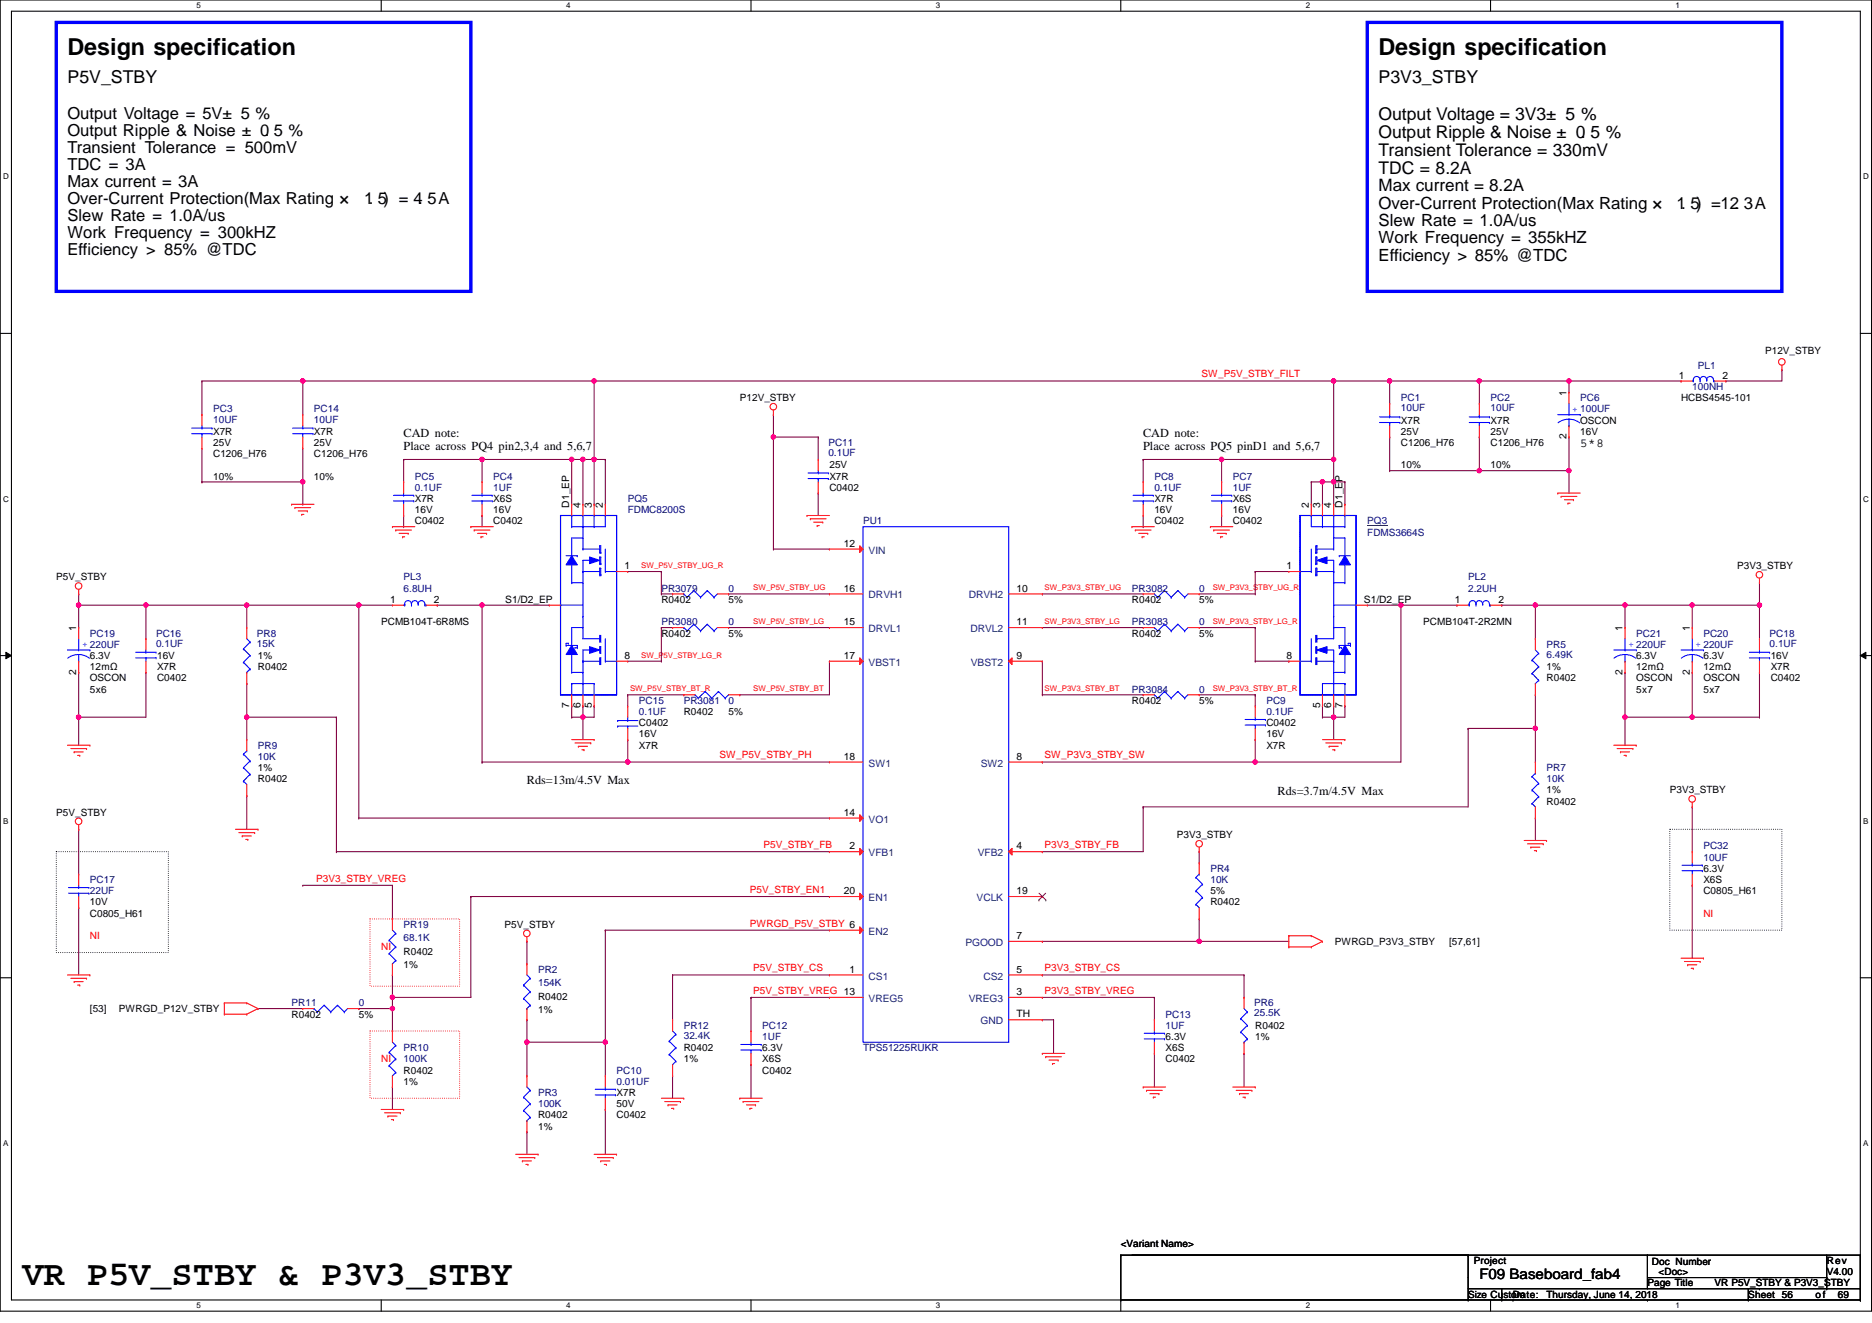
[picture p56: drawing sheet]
<svg xmlns="http://www.w3.org/2000/svg" width="297mm" height="210mm" viewBox="0 0 297 210" stroke-linecap="round" stroke-linejoin="round" font-family="sans-serif">
<defs><g id="words">
<text font-size="5.6" x="3.6" y="203.8">VR P5V_STBY &amp; P3V3_STBY</text>
<g font-size="3.7">
<text x="10.7" y="8.8">Design specification</text>
<text x="218.7" y="8.8">Design specification</text>
</g>
<g font-size="2.8">
<text x="10.7" y="13.2">P5V_STBY</text>
<text x="218.7" y="13.2">P3V3_STBY</text>
<text x="218.7" y="19">Output Voltage = 3V3± 5 %</text>
<text x="218.7" y="21.8">Output Ripple &amp; Noise ± 0. 5 %</text>
<text x="218.7" y="24.7">Transient Tolerance = 330mV</text>
<text x="218.7" y="27.6">TDC = 8.2A</text>
</g>
<g font-size="2.7">
<text x="218.7" y="30.4">Max current = 8.2A</text>
<text x="218.7" y="33.1">Over-Current Protection(Max Rating ×</text>
<text x="218.7" y="35.9">Slew Rate = 1.0A/us</text>
<text x="266" y="33.1">1. 5) =12. 3A</text>
<text x="218.7" y="38.6">Work Frequency = 355kHZ</text>
<text x="218.7" y="41.4">Efficiency &gt; 85% @TDC</text>
</g>
<g font-size="2.6">
<text x="10.7" y="18.8">Output Voltage = 5V± 5 %</text>
<text x="10.7" y="21.5">Output Ripple &amp; Noise ± 0. 5 %</text>
<text x="10.7" y="24.2">Transient Tolerance = 500mV</text>
<text x="10.7" y="26.9">TDC = 3A</text>
<text x="10.7" y="29.7">Max current = 3A</text>
<text x="10.7" y="32.4">Over-Current Protection(Max Rating ×</text>
<text x="10.7" y="35.1">Slew Rate = 1.0A/us</text>
<text x="57.8" y="32.4">1. 5) = 4. 5A</text>
<text x="10.7" y="37.8">Work Frequency = 300kHZ</text>
<text x="10.7" y="40.5">Efficiency &gt; 85% @TDC</text>
</g>
<text font-size="2.3" x="234.7" y="203">F09 Baseboard_fab4</text>
<g font-size="1.9">
<text x="64" y="69.3">CAD note:</text>
<text x="64" y="71.3">Place across PQ4 pin2,3,4 and 5,6,7</text>
<text x="181.4" y="69.3">CAD note:</text>
<text x="181.4" y="71.3">Place across PQ5 pinD1 and 5,6,7</text>
<text x="250.7" y="70.9">5*8</text>
<text x="83.6" y="124.4">Rds=13m/4.5V Max</text>
<text x="202.7" y="126.2">Rds=3.7m/4.5V Max</text>
</g>
<g font-size="1.6" fill="#f00">
<text x="190.6" y="59.9">SW_P5V_STBY_FILT</text>
<text x="114.2" y="120.3">SW_P5V_STBY_PH</text>
<text x="165.8" y="120.3">SW_P3V3_STBY_SW</text>
<text x="121.1" y="134.6">P5V_STBY_FB</text>
<text x="165.8" y="134.6">P3V3_STBY_FB</text>
<text x="50.2" y="139.9">P3V3_STBY_VREG</text>
<text x="119" y="141.7">P5V_STBY_EN1</text>
<text x="14.3" y="149">NI</text>
<text x="119" y="147">PWRGD_P5V_STBY 6</text>
<text x="270.3" y="145.4">NI</text>
<text x="60.5" y="150.8">NI</text>
<text x="119.5" y="154.1">P5V_STBY_CS</text>
<text x="165.8" y="154.1">P3V3_STBY_CS</text>
<text x="119.5" y="157.7">P5V_STBY_VREG 13</text>
<text x="165.8" y="157.7">P3V3_STBY_VREG</text>
<text x="60.5" y="168.6">NI</text>
</g>
<g font-size="1.6" fill="#000080">
<text x="269.4" y="58.5">PL1</text>
<text x="33.8" y="65.4">PC3</text>
<text x="49.8" y="65.4">PC14</text>
<text x="222.3" y="63.6">PC1</text>
<text x="222.3" y="65.3">10UF</text>
<text x="236.5" y="63.6">PC2</text>
<text x="236.5" y="65.3">10UF</text>
<text x="250.7" y="63.6">PC6</text>
<text x="268.5" y="61.9">100NH</text>
<text x="33.8" y="67">10UF</text>
<text x="49.8" y="67">10UF</text>
<text x="131.4" y="70.8">PC11</text>
<text x="65.8" y="76.1">PC5</text>
<text x="65.8" y="77.9">0.1UF</text>
<text x="78.3" y="76.1">PC4</text>
<text x="78.3" y="77.9">1UF</text>
<text x="131.4" y="72.4">0.1UF</text>
<text x="183.2" y="76.1">PC8</text>
<text x="183.2" y="77.9">0.1UF</text>
<text x="195.6" y="76.1">PC7</text>
<text x="195.6" y="77.9">1UF</text>
<text x="99.6" y="79.7">PQ5</text>
<text x="99.6" y="81.4">FDMC8200S</text>
<text x="136.9" y="83.2">PU1</text>
<text x="217" y="83.2">PQ3</text>
<text x="217" y="85">FDMS3664S</text>
<text x="64" y="92.1">PL3</text>
<text x="64" y="93.9">6.8UH</text>
<text x="104.9" y="93.9">PR3079</text>
<text x="115.6" y="93.9">0</text>
<text x="179.6" y="93.9">PR3082</text>
<text x="190.3" y="93.9">0</text>
<text x="233" y="92.1">PL2</text>
<text x="233" y="93.9">2.2UH</text>
<text x="14.3" y="101">PC19</text>
<text x="24.8" y="101">PC16</text>
<text x="40.8" y="101">PR8</text>
<text x="104.9" y="99.2">PR3080</text>
<text x="115.6" y="99.2">0</text>
<text x="179.6" y="99.2">PR3083</text>
<text x="190.3" y="99.2">0</text>
<text x="259.6" y="101">PC21</text>
<text x="270.3" y="101">PC20</text>
<text x="280.8" y="101">PC18</text>
<text x="24.8" y="102.6">0.1UF</text>
<text x="40.8" y="102.6">15K</text>
<text x="245.4" y="102.8">PR5</text>
<text x="245.4" y="104.4">6.49K</text>
<text x="280.8" y="102.6">0.1UF</text>
<text x="101.4" y="111.7">PC15</text>
<text x="101.4" y="113.4">0.1UF</text>
<text x="108.5" y="111.7">PR3081</text>
<text x="115.6" y="111.7">0</text>
<text x="179.6" y="109.9">PR3084</text>
<text x="190.3" y="109.9">0</text>
<text x="201" y="111.7">PC9</text>
<text x="201" y="113.4">0.1UF</text>
<text x="40.9" y="118.8">PR9</text>
<text x="40.9" y="120.5">10K</text>
<text x="245.4" y="122.3">PR7</text>
<text x="245.4" y="124.1">10K</text>
<text x="270.3" y="134.8">PC32</text>
<text x="270.3" y="136.5">10UF</text>
<text x="14.3" y="140.1">PC17</text>
<text x="14.3" y="141.9">22UF</text>
<text x="192.1" y="138.3">PR4</text>
<text x="192.1" y="140.1">10K</text>
<text x="64" y="147.2">PR19</text>
<text x="64" y="149.4">68.1K</text>
<text x="85.4" y="154.3">PR2</text>
<text x="46.3" y="159.7">PR11</text>
<text x="56.9" y="159.7">0</text>
<text x="85.4" y="156.5">154K</text>
<text x="185" y="161.4">PC13</text>
<text x="199" y="159.7">PR6</text>
<text x="199" y="161.3">25.5K</text>
<text x="64" y="166.8">PR10</text>
<text x="108.5" y="163.2">PR12</text>
<text x="108.5" y="164.8">32.4K</text>
<text x="120.9" y="163.2">PC12</text>
<text x="120.9" y="165">1UF</text>
<text x="136.9" y="166.8">TPS51225RUKR</text>
<text x="185" y="163.2">1UF</text>
<text x="64" y="168.6">100K</text>
<text x="85.4" y="173.9">PR3</text>
<text x="97.8" y="170.3">PC10</text>
<text x="97.8" y="172.1">0.01UF</text>
<text x="85.4" y="175.7">100K</text>
</g>
<g font-size="1.6">
<text x="280.1" y="56.2">P12V_STBY</text>
<text x="117.4" y="63.6">P12V_STBY</text>
<text x="248.6" y="62.8" transform="rotate(-90 248.6 62.8)">1</text>
<text x="266.4" y="60.1">1</text>
<text x="266.7" y="63.6">HCBS4545-101</text>
<text x="273.3" y="60.1">2</text>
<text x="33.8" y="69">X7R</text>
<text x="33.8" y="70.8">25V</text>
<text x="49.8" y="69">X7R</text>
<text x="49.8" y="70.8">25V</text>
<text x="222.3" y="67.2">X7R</text>
<text x="222.3" y="70.8">C1206_H76</text>
<text x="222.3" y="69">25V</text>
<text x="236.5" y="67.2">X7R</text>
<text x="236.5" y="70.8">C1206_H76</text>
<text x="236.5" y="69">25V</text>
<text x="248.6" y="69.7" transform="rotate(-90 248.6 69.7)">2</text>
<text x="250.7" y="67.2">OSCON</text>
<text x="250.7" y="69">16V</text>
<text x="33.8" y="72.5">C1206_H76</text>
<text x="33.8" y="76.1">10%</text>
<text x="49.8" y="72.5">C1206_H76</text>
<text x="49.8" y="76.1">10%</text>
<text x="131.6" y="76.1">X7R</text>
<text x="131.6" y="74.3">25V</text>
<text x="131.6" y="77.9">C0402</text>
<text x="222.3" y="74.3">10%</text>
<text x="236.5" y="74.3">10%</text>
<text x="65.8" y="79.7">X7R</text>
<text x="65.8" y="81.4">16V</text>
<text x="65.8" y="83.2">C0402</text>
<text x="78.3" y="79.7">X6S</text>
<text x="78.3" y="81.4">16V</text>
<text x="78.3" y="83.2">C0402</text>
<text x="90.3" y="80.5" transform="rotate(-90 90.3 80.5)">D1_EP</text>
<text x="92.1" y="80.5" transform="rotate(-90 92.1 80.5)">4</text>
<text x="93.9" y="80.5" transform="rotate(-90 93.9 80.5)">3</text>
<text x="95.7" y="80.5" transform="rotate(-90 95.7 80.5)">2</text>
<text x="183.2" y="79.7">X7R</text>
<text x="183.2" y="81.4">16V</text>
<text x="183.2" y="83.2">C0402</text>
<text x="195.6" y="79.7">X6S</text>
<text x="195.6" y="81.4">16V</text>
<text x="195.6" y="83.2">C0402</text>
<text x="207.7" y="80.5" transform="rotate(-90 207.7 80.5)">2</text>
<text x="209.5" y="80.5" transform="rotate(-90 209.5 80.5)">3</text>
<text x="211.2" y="80.5" transform="rotate(-90 211.2 80.5)">4</text>
<text x="213" y="80.5" transform="rotate(-90 213 80.5)">D1_EP</text>
<text x="133.9" y="86.7">12</text>
<text x="8.9" y="92.1">P5V_STBY</text>
<text x="61.9" y="95.6">1</text>
<text x="68.9" y="95.6">2</text>
<text x="80.2" y="95.6">S1/D2_EP</text>
<text x="99.1" y="90.3">1</text>
<text x="104.9" y="95.7">R0402</text>
<text x="115.6" y="95.7">5%</text>
<text x="133.9" y="93.9">16</text>
<text x="161.3" y="93.9">10</text>
<text x="179.6" y="95.7">R0402</text>
<text x="190.3" y="95.7">5%</text>
<text x="204.1" y="90.3">1</text>
<text x="216.4" y="95.6">S1/D2_EP</text>
<text x="230.8" y="95.6">1</text>
<text x="237.8" y="95.6">2</text>
<text x="275.6" y="90.3">P3V3_STBY</text>
<text x="12.1" y="100.1" transform="rotate(-90 12.1 100.1)">1</text>
<text x="60.5" y="99.2">PCMB104T-6R8MS</text>
<text x="104.9" y="101">R0402</text>
<text x="115.6" y="101">5%</text>
<text x="133.9" y="99.2">15</text>
<text x="161.3" y="99.2">11</text>
<text x="179.6" y="101">R0402</text>
<text x="190.3" y="101">5%</text>
<text x="225.8" y="99.2">PCMB104T-2R2MN</text>
<text x="257.5" y="100.1" transform="rotate(-90 257.5 100.1)">1</text>
<text x="268.1" y="100.1" transform="rotate(-90 268.1 100.1)">1</text>
<text x="12.1" y="107.1" transform="rotate(-90 12.1 107.1)">2</text>
<text x="14.3" y="106.3">12mΩ</text>
<text x="14.3" y="104.5">6.3V</text>
<text x="24.9" y="106.3">X7R</text>
<text x="24.9" y="104.5">16V</text>
<text x="40.9" y="106.3">R0402</text>
<text x="40.9" y="104.5">1%</text>
<text x="99.1" y="104.5">8</text>
<text x="133.9" y="104.5">17</text>
<text x="161.3" y="104.5">9</text>
<text x="204.1" y="104.5">8</text>
<text x="245.4" y="106.3">1%</text>
<text x="257.5" y="107.1" transform="rotate(-90 257.5 107.1)">2</text>
<text x="259.6" y="106.3">12mΩ</text>
<text x="259.6" y="104.5">6.3V</text>
<text x="268.1" y="107.1" transform="rotate(-90 268.1 107.1)">2</text>
<text x="270.3" y="106.3">12mΩ</text>
<text x="270.3" y="104.5">6.3V</text>
<text x="281" y="106.3">X7R</text>
<text x="281" y="104.5">16V</text>
<text x="14.3" y="109.9">5x6</text>
<text x="14.3" y="108.1">OSCON</text>
<text x="24.9" y="108.1">C0402</text>
<text x="90.3" y="112.4" transform="rotate(-90 90.3 112.4)">7</text>
<text x="92.1" y="112.4" transform="rotate(-90 92.1 112.4)">6</text>
<text x="93.9" y="112.4" transform="rotate(-90 93.9 112.4)">5</text>
<text x="108.5" y="113.4">R0402</text>
<text x="115.6" y="113.4">5%</text>
<text x="179.6" y="111.7">R0402</text>
<text x="190.3" y="111.7">5%</text>
<text x="209.5" y="112.4" transform="rotate(-90 209.5 112.4)">5</text>
<text x="211.2" y="112.4" transform="rotate(-90 211.2 112.4)">6</text>
<text x="213" y="112.4" transform="rotate(-90 213 112.4)">7</text>
<text x="245.4" y="108.1">R0402</text>
<text x="259.6" y="109.9">5x7</text>
<text x="259.6" y="108.1">OSCON</text>
<text x="270.3" y="109.9">5x7</text>
<text x="270.3" y="108.1">OSCON</text>
<text x="281" y="108.1">C0402</text>
<text x="101.4" y="115.2">C0402</text>
<text x="101.4" y="117">16V</text>
<text x="101.4" y="118.8">X7R</text>
<text x="201" y="115.2">C0402</text>
<text x="201" y="117">16V</text>
<text x="201" y="118.8">X7R</text>
<text x="40.9" y="124.1">R0402</text>
<text x="40.9" y="122.3">1%</text>
<text x="133.9" y="120.5">18</text>
<text x="161.3" y="120.5">8</text>
<text x="245.4" y="125.9">1%</text>
<text x="265" y="125.9">P3V3_STBY</text>
<text x="8.9" y="129.4">P5V_STBY</text>
<text x="133.9" y="129.4">14</text>
<text x="245.4" y="127.7">R0402</text>
<text x="134.8" y="134.7">2</text>
<text x="161.3" y="134.7">4</text>
<text x="186.7" y="133">P3V3_STBY</text>
<text x="14.3" y="143.7">10V</text>
<text x="133.9" y="141.9">20</text>
<text x="161.3" y="141.9">19</text>
<text x="192.1" y="141.9">5%</text>
<text x="192.1" y="143.7">R0402</text>
<text x="270.3" y="138.3">6.3V</text>
<text x="270.3" y="141.9">C0805_H61</text>
<text x="270.3" y="140.1">X6S</text>
<text x="14.3" y="145.4">C0805_H61</text>
<text x="80" y="147.2">P5V_STBY</text>
<text x="161.3" y="149">7</text>
<text x="211.8" y="149.9">PWRGD_P3V3_STBY</text>
<text x="229.9" y="149.9">[57,61]</text>
<text x="64" y="151.5">R0402</text>
<text x="64" y="153.6">1%</text>
<text x="134.8" y="154.3">1</text>
<text x="161.3" y="154.3">5</text>
<text x="14.3" y="160.5">[53]</text>
<text x="18.9" y="160.5">PWRGD_P12V_STBY</text>
<text x="46.3" y="161.4">R0402</text>
<text x="56.9" y="161.4">5%</text>
<text x="85.4" y="158.6">R0402</text>
<text x="85.4" y="160.7">1%</text>
<text x="161.3" y="157.9">3</text>
<text x="161.3" y="161.4">TH</text>
<text x="108.5" y="166.8">R0402</text>
<text x="120.9" y="166.8">6.3V</text>
<text x="185" y="165">6.3V</text>
<text x="185" y="166.8">X6S</text>
<text x="199.2" y="163.2">R0402</text>
<text x="199.2" y="165">1%</text>
<text x="64" y="170.3">R0402</text>
<text x="64" y="172.1">1%</text>
<text x="97.8" y="173.9">X7R</text>
<text x="108.5" y="168.6">1%</text>
<text x="120.9" y="170.3">C0402</text>
<text x="120.9" y="168.6">X6S</text>
<text x="185" y="168.6">C0402</text>
<text x="85.4" y="177.4">R0402</text>
<text x="85.4" y="179.2">1%</text>
<text x="97.8" y="175.7">50V</text>
<text x="97.8" y="177.4">C0402</text>
<text x="177.8" y="197.9">&lt;Variant Name&gt;</text>
<text x="233.8" y="200.6">Project</text>
<text x="262.1" y="200.7">Doc Number</text>
<text x="263.2" y="202.3">&lt;Doc&gt;</text>
<text x="289.9" y="200.6">Rev</text>
<text x="289.9" y="202.3">V4.00</text>
<text x="233" y="205.9">Size Custom</text>
<text x="240.1" y="205.9">Date:</text>
<text x="245.4" y="205.9">Thursday, June 14, 2018</text>
<text x="261.4" y="204.1">Page Title</text>
<text x="272.1" y="204.1">VR P5V_STBY &amp; P3V3_STBY</text>
<text x="277.4" y="205.9">Sheet 56</text>
<text x="288.1" y="205.9">of</text>
<text x="291.6" y="205.9">69</text>
</g>
<g font-size="1.6" fill="#004080">
<text x="137.8" y="87.8">VIN</text>
<text x="137.8" y="95">DRVH1</text>
<text x="153.7" y="95">DRVH2</text>
<text x="137.8" y="100.3">DRVL1</text>
<text x="154" y="100.3">DRVL2</text>
<text x="137.8" y="105.6">VBST1</text>
<text x="154" y="105.6">VBST2</text>
<text x="137.8" y="121.6">SW1</text>
<text x="155.6" y="121.6">SW2</text>
<text x="137.8" y="130.5">VO1</text>
<text x="137.8" y="135.8">VFB1</text>
<text x="155.1" y="135.8">VFB2</text>
<text x="137.8" y="143">EN1</text>
<text x="155" y="143">VCLK</text>
<text x="137.8" y="148.3">EN2</text>
<text x="137.8" y="155.4">CS1</text>
<text x="153.2" y="150.1">PGOOD</text>
<text x="156" y="155.4">CS2</text>
<text x="137.8" y="159">VREG5</text>
<text x="153.7" y="159">VREG3</text>
<text x="155.6" y="162.5">GND</text>
</g>
<g font-size="1.5" fill="#00f">
<text x="249.5" y="65.4">+ 100UF</text>
<text x="13" y="102.7">+ 220UF</text>
<text x="258.4" y="102.7">+ 220UF</text>
<text x="269" y="102.7">+ 220UF</text>
</g>
<g font-size="1.3">
<text x="31.2" y="1.3">5</text>
<text x="89.8" y="1.3">4</text>
<text x="148.5" y="1.3">3</text>
<text x="207.2" y="1.3">2</text>
<text x="265.9" y="1.3">1</text>
<text x=".5" y="28.5">D</text>
<text x="295.6" y="28.5">D</text>
<text x=".5" y="79.6">C</text>
<text x="295.6" y="79.6">C</text>
<text x=".5" y="130.7">B</text>
<text x="295.6" y="130.7">B</text>
<text x=".5" y="181.8">A</text>
<text x="295.6" y="181.8">A</text>
<text x="31.2" y="207.6">5</text>
<text x="89.8" y="207.6">4</text>
<text x="148.5" y="207.6">3</text>
<text x="207.2" y="207.6">2</text>
<text x="265.9" y="207.6">1</text>
</g>
<g font-size="1.2" fill="#f00">
<text x="101.7" y="90.1">SW_P5V_STBY_UG_R</text>
<text x="119.5" y="93.7">SW_P5V_STBY_UG</text>
<text x="165.8" y="93.7">SW_P3V3_STBY_UG</text>
<text x="192.4" y="93.7">SW_P3V3_STBY_UG_R</text>
<text x="119.5" y="99">SW_P5V_STBY_LG</text>
<text x="165.8" y="99">SW_P3V3_STBY_LG</text>
<text x="192.4" y="99">SW_P3V3_STBY_LG_R</text>
<text x="101.7" y="104.3">SW_P5V_STBY_LG_R</text>
<text x="100" y="109.7">SW_P5V_STBY_BT_R</text>
<text x="119.5" y="109.7">SW_P5V_STBY_BT</text>
<text x="165.8" y="109.7">SW_P3V3_STBY_BT</text>
<text x="192.4" y="109.7">SW_P3V3_STBY_BT_R</text>
</g>
</g></defs>
<path d="M0 0h297v208h-297zM1.8 1.8h293.4v204.4h-293.4z" fill="none" stroke="#000" stroke-width=".17"/>
<g fill="#fff">
<path d="M31.2 .2h.7v1.4h-.7z"/>
<path d="M31.2 206.4h.7v1.5h-.7z"/>
</g>
<path d="M60.5 0v1.8M60.5 206.2v1.8" fill="none" stroke="#000" stroke-width=".17"/>
<g fill="#fff">
<path d="M89.8 .2h.7v1.4h-.7z"/>
<path d="M89.8 206.4h.7v1.5h-.7z"/>
</g>
<path d="M119.2 0v1.8M119.2 206.2v1.8" fill="none" stroke="#000" stroke-width=".17"/>
<g fill="#fff">
<path d="M148.5 .2h.7v1.4h-.7z"/>
<path d="M148.5 206.4h.7v1.5h-.7z"/>
</g>
<path d="M177.8 0v1.8M177.8 206.2v1.8" fill="none" stroke="#000" stroke-width=".17"/>
<g fill="#fff">
<path d="M207.2 .2h.7v1.4h-.7z"/>
<path d="M207.2 206.4h.7v1.5h-.7z"/>
</g>
<path d="M236.5 0v1.8M236.5 206.2v1.8" fill="none" stroke="#000" stroke-width=".17"/>
<g fill="#fff">
<path d="M265.8 .2h.7v1.4h-.7z"/>
<path d="M265.8 206.4h.7v1.5h-.7z"/>
<path d="M.5 27.3h.9v1.4h-.9z"/>
<path d="M295.6 27.3h.9v1.4h-.9z"/>
<path d="M.5 78.4h.9v1.5h-.9z"/>
<path d="M295.6 78.4h.9v1.5h-.9z"/>
</g>
<path d="M0 52.9h1.8M295.2 52.9h1.8" fill="none" stroke="#000" stroke-width=".17"/>
<g fill="#fff">
<path d="M.5 129.6h.8v1.4h-.8z"/>
<path d="M295.6 129.6h.9v1.4h-.9z"/>
</g>
<path d="M0 104h1.8M295.2 104h1.8" fill="none" stroke="#000" stroke-width=".17"/>
<path d="M.9 103.5l.9 .5-.9 .5zM295.2 104l.9-.5v1z" fill="#000"/>
<path d="M.9 103.5l.9 .5-.9 .5zM295.2 104l.9-.5v1z" fill="none" stroke="#000" stroke-width=".16"/>
<g fill="#fff">
<path d="M.5 180.7h.8v1.4h-.8z"/>
<path d="M295.6 180.7h.9v1.4h-.9z"/>
</g>
<path d="M0 155.1h1.8M295.2 155.1h1.8" fill="none" stroke="#000" stroke-width=".17"/>
<path d="M58.7 145.8h14.2v10.7h-14.2zM58.7 163.6h14.2v10.6h-14.2z" fill="none" stroke="#f00" stroke-width=".17" stroke-dasharray="0 .3"/>
<path d="M8.9 3.6h65.8v42.6h-65.8zM217 3.6h65.7v42.6h-65.7z" fill="none" stroke="#00f" stroke-width=".53"/>
<path d="M8.9 135.1h17.8v16h-17.8zM265 131.6h17.7v16h-17.7z" fill="none" stroke="#000" stroke-width=".17" stroke-dasharray="0 .3"/>
<path d="M56.9 160h.1M56.9 160h5.4" fill="none" stroke="#800040" stroke-width=".17"/>
<circle cx="62.3" cy="160" r=".35" fill="#f0f"/>
<circle cx="62.3" cy="160" r=".35" fill="none" stroke="#f0f" stroke-width=".17"/>
<g fill="none" stroke="#800040" stroke-width=".17">
<path d="M92.5 72.9h.1M92.5 72.9v7.1M92.5 72.9h1.8M92.5 113.8h.1M92.5 112h.1M92.5 112v5.3M94.3 112h.1M94.3 112v1.8h-1.8M99.6 117.3h.1M99.6 117.3v3.6M199.2 117.3h.1M199.2 117.3v3.6"/>
<path d="M12.5 131.6h.1M12.5 131.6v7.1M268.5 128h.1M268.5 128v7.1M12.5 144h.1M12.5 144v10.7M62.3 158.2h.1M62.3 158.2v1.8M268.5 140.5h.1M268.5 140.5v11.5M40.9 160h.1M40.9 160h7.1"/>
</g>
<circle cx="92.5" cy="72.9" r=".35" fill="#f0f"/>
<circle cx="92.5" cy="72.9" r=".35" fill="none" stroke="#f0f" stroke-width=".17"/>
<path d="M94.3 72.9h.1M94.3 60.5h.1M94.3 72.9h1.8M94.3 60.5v12.4M96.1 72.9h.1M96.1 72.9v7.1M90.7 112h.1M90.7 113.8h.1M90.7 112v1.8M90.7 113.8h1.8" fill="none" stroke="#800040" stroke-width=".17"/>
<circle cx="92.5" cy="113.8" r=".35" fill="#f0f"/>
<circle cx="92.5" cy="113.8" r=".35" fill="none" stroke="#f0f" stroke-width=".17"/>
<path d="M94.3 60.5h117.3M211.6 60.5h.1" fill="none" stroke="#800040" stroke-width=".17"/>
<circle cx="94.3" cy="60.4" r=".35" fill="#f0f"/>
<circle cx="94.3" cy="60.4" r=".35" fill="none" stroke="#f0f" stroke-width=".17"/>
<circle cx="211.6" cy="60.4" r=".35" fill="#f0f"/>
<circle cx="211.6" cy="60.4" r=".35" fill="none" stroke="#f0f" stroke-width=".17"/>
<path d="M94.3 72.9h.1M94.3 72.9v7.1M76.5 96h.1M76.5 96h10.7" fill="none" stroke="#800040" stroke-width=".17"/>
<circle cx="94.3" cy="72.9" r=".35" fill="#f0f"/>
<circle cx="94.3" cy="72.9" r=".35" fill="none" stroke="#f0f" stroke-width=".17"/>
<path d="M90.7 72.9h.1M90.7 72.9v7.1" fill="none" stroke="#800040" stroke-width=".17"/>
<circle cx="90.7" cy="72.9" r=".35" fill="#f0f"/>
<circle cx="90.7" cy="72.9" r=".35" fill="none" stroke="#f0f" stroke-width=".17"/>
<g fill="none" stroke="#800040" stroke-width=".17">
<path d="M32 76.5h.1M32 71.1v5.4M90.7 72.9h.1M90.7 72.9h1.8M234.7 60.5h.1M234.7 60.5h14.3M249 74.7h.1M249 74.7v3.5M115.6 94.2h.1M115.6 94.2h16M238.3 96h.1M238.3 96h19.5"/>
<path d="M257.8 96h.1M165.4 135.1h.1M165.4 135.1h16M190.3 135.1h.1M190.3 135.1v1.8M106.7 154.7h.1M106.7 154.7h24.9M106.7 154.7v7.1M106.7 170.7h.1M106.7 170.7v3.5"/>
</g>
<circle cx="243.6" cy="96" r=".35" fill="#f0f"/>
<circle cx="243.6" cy="96" r=".35" fill="none" stroke="#f0f" stroke-width=".17"/>
<path d="M12.5 96h.1M12.5 96h10.7M243.6 96h.1M243.6 96v5.3M181.4 128h.1M181.4 128v7.1" fill="none" stroke="#800040" stroke-width=".17"/>
<circle cx="12.5" cy="96" r=".35" fill="#f0f"/>
<circle cx="12.5" cy="96" r=".35" fill="none" stroke="#f0f" stroke-width=".17"/>
<path d="M12.5 113.8h.1M12.5 113.8v4.4M12.5 113.8h10.7" fill="none" stroke="#800040" stroke-width=".17"/>
<circle cx="12.5" cy="113.8" r=".35" fill="#f0f"/>
<circle cx="12.5" cy="113.8" r=".35" fill="none" stroke="#f0f" stroke-width=".17"/>
<path d="M99.6 120.9h.1M99.6 120.9h32" fill="none" stroke="#800040" stroke-width=".17"/>
<circle cx="99.6" cy="120.9" r=".35" fill="#f0f"/>
<circle cx="99.6" cy="120.9" r=".35" fill="none" stroke="#f0f" stroke-width=".17"/>
<path d="M56.9 129.8h.1M56.9 129.8h74.7M165.4 120.9h.1M165.4 120.9h33.8" fill="none" stroke="#800040" stroke-width=".17"/>
<circle cx="199.2" cy="120.9" r=".35" fill="#f0f"/>
<circle cx="199.2" cy="120.9" r=".35" fill="none" stroke="#f0f" stroke-width=".17"/>
<path d="M115.6 99.6h.1M115.6 99.6h16M39.2 113.8h.1M39.2 113.8h14.2" fill="none" stroke="#800040" stroke-width=".17"/>
<circle cx="39.1" cy="113.8" r=".35" fill="#f0f"/>
<circle cx="39.1" cy="113.8" r=".35" fill="none" stroke="#f0f" stroke-width=".17"/>
<g fill="none" stroke="#800040" stroke-width=".17">
<path d="M282.7 58.7h.1M282.7 58.7v1.8h-8.8M122.7 65.8h.1M122.7 65.8v3.5M220.5 60.5h.1M220.5 69.3h.1M220.5 60.5v3.5M220.5 69.3v5.4M220.5 60.5h14.2M234.7 60.5h.1M234.7 60.5v3.5M273.9 60.5h.1"/>
<path d="M23.2 96h.1M23.2 96v5.3M39.2 96h.1M39.2 96h17.7M122.7 87.1h.1M122.7 87.1h8.9M165.4 94.2h.1M165.4 99.6h.1M165.4 94.2h16M165.4 99.6h16M23.2 106.7h.1M23.2 106.7v7.1"/>
<path d="M39.2 113.8h.1M39.2 113.8v3.5M53.4 113.8h.1M53.4 113.8v21.3M243.6 115.6h.1M243.6 115.6v5.3M257.8 113.8h.1M257.8 113.8v4.4M39.2 126.2h.1M39.2 126.2v5.4M53.4 135.1h.1M53.4 135.1h78.2"/>
<path d="M181.4 128h.1M181.4 128h51.6M243.6 129.8h.1M243.6 129.8v3.5M165.4 154.7h.1M165.4 158.2h.1M165.4 154.7h32M165.4 158.2h17.8M190.3 145.8h.1M190.3 149.4h.1M190.3 145.8v3.6M190.3 149.4h14.2"/>
<path d="M197.4 154.7h.1M197.4 154.7v3.5M197.4 167.1h.1M197.4 167.1v5.4"/>
</g>
<circle cx="234.7" cy="60.4" r=".35" fill="#f0f"/>
<circle cx="234.7" cy="60.4" r=".35" fill="none" stroke="#f0f" stroke-width=".17"/>
<circle cx="220.5" cy="60.4" r=".35" fill="#f0f"/>
<circle cx="220.5" cy="60.4" r=".35" fill="none" stroke="#f0f" stroke-width=".17"/>
<path d="M220.5 74.7h.1M220.5 74.7h14.2" fill="none" stroke="#800040" stroke-width=".17"/>
<circle cx="234.7" cy="74.7" r=".35" fill="#f0f"/>
<circle cx="234.7" cy="74.7" r=".35" fill="none" stroke="#f0f" stroke-width=".17"/>
<path d="M122.7 69.3h.1M122.7 69.3h7.1M129.8 78.2h.1M129.8 78.2v3.6M56.9 96h.1M56.9 96h5.4M233 115.6h.1M233 115.6h10.6" fill="none" stroke="#800040" stroke-width=".17"/>
<circle cx="243.6" cy="115.6" r=".35" fill="#f0f"/>
<circle cx="243.6" cy="115.6" r=".35" fill="none" stroke="#f0f" stroke-width=".17"/>
<path d="M122.7 69.3h.1M122.7 69.3v17.8" fill="none" stroke="#800040" stroke-width=".17"/>
<circle cx="122.7" cy="69.3" r=".35" fill="#f0f"/>
<circle cx="122.7" cy="69.3" r=".35" fill="none" stroke="#f0f" stroke-width=".17"/>
<path d="M56.9 96h.1M56.9 96v33.8M183.2 158.2h.1M183.2 158.2v3.6M183.2 167.1h.1M183.2 167.1v5.4" fill="none" stroke="#800040" stroke-width=".17"/>
<circle cx="56.9" cy="96" r=".35" fill="#f0f"/>
<circle cx="56.9" cy="96" r=".35" fill="none" stroke="#f0f" stroke-width=".17"/>
<g fill="none" stroke="#800040" stroke-width=".17">
<path d="M129.8 69.3h.1M129.8 69.3v3.6M12.5 94.2h.1M12.5 94.2v1.8M279.2 96h.1M279.2 96v5.3M39.2 108.5h.1M39.2 108.5v5.3M165.4 110.2h.1M165.4 110.2h16M233 115.6h.1M233 115.6v12.4"/>
<path d="M279.2 106.7h.1M279.2 106.7v7.1M119.2 158.2h.1M119.2 158.2v5.4M165.4 149.4h.1M165.4 149.4h24.9"/>
</g>
<circle cx="190.3" cy="149.3" r=".35" fill="#f0f"/>
<circle cx="190.3" cy="149.3" r=".35" fill="none" stroke="#f0f" stroke-width=".17"/>
<path d="M23.2 96h.1M23.2 96h16" fill="none" stroke="#800040" stroke-width=".17"/>
<circle cx="39.1" cy="96" r=".35" fill="#f0f"/>
<circle cx="39.1" cy="96" r=".35" fill="none" stroke="#f0f" stroke-width=".17"/>
<circle cx="23.1" cy="96" r=".35" fill="#f0f"/>
<circle cx="23.1" cy="96" r=".35" fill="none" stroke="#f0f" stroke-width=".17"/>
<g fill="none" stroke="#800040" stroke-width=".17">
<path d="M32 60.5h16M48 60.5h.1M234.7 69.3h.1M234.7 69.3v5.4M39.2 96h.1M39.2 96v3.6M279.2 92.5h.1M279.2 92.5v3.5M131.6 104.9h.1M131.6 104.9v5.3M165.4 104.9h.1M165.4 104.9v5.3"/>
<path d="M243.6 110.2h.1M243.6 110.2v5.4M199.2 120.9h.1M199.2 120.9h23.1M119.2 158.2h.1M119.2 158.2h12.4M119.2 168.9h.1M119.2 168.9v5.3"/>
</g>
<circle cx="279.2" cy="96" r=".35" fill="#f0f"/>
<circle cx="279.2" cy="96" r=".35" fill="none" stroke="#f0f" stroke-width=".17"/>
<path d="M32 60.5h.1M32 60.5v5.3M234.7 74.7h.1M234.7 74.7h14.3M12.5 96h.1M12.5 96v3.6M12.5 106.7h.1M12.5 106.7v7.1M117.4 110.2h.1M117.4 110.2h14.2" fill="none" stroke="#800040" stroke-width=".17"/>
<circle cx="248.9" cy="74.7" r=".35" fill="#f0f"/>
<circle cx="248.9" cy="74.7" r=".35" fill="none" stroke="#f0f" stroke-width=".17"/>
<path d="M249 69.3h.1M249 69.3v5.4M257.8 113.8h10.7M268.5 113.8h.1M165.4 161.8h.1M165.4 161.8h1.8M167.2 161.8h.1M167.2 161.8v5.3" fill="none" stroke="#800040" stroke-width=".17"/>
<circle cx="257.8" cy="113.8" r=".35" fill="#f0f"/>
<circle cx="257.8" cy="113.8" r=".35" fill="none" stroke="#f0f" stroke-width=".17"/>
<circle cx="268.5" cy="113.8" r=".35" fill="#f0f"/>
<circle cx="268.5" cy="113.8" r=".35" fill="none" stroke="#f0f" stroke-width=".17"/>
<path d="M257.8 96h10.7M268.5 96h.1" fill="none" stroke="#800040" stroke-width=".17"/>
<circle cx="257.8" cy="96" r=".35" fill="#f0f"/>
<circle cx="257.8" cy="96" r=".35" fill="none" stroke="#f0f" stroke-width=".17"/>
<circle cx="268.5" cy="96" r=".35" fill="#f0f"/>
<circle cx="268.5" cy="96" r=".35" fill="none" stroke="#f0f" stroke-width=".17"/>
<path d="M257.8 96h.1M257.8 96v3.6M257.8 106.7h.1M257.8 106.7v7.1M62.3 154.7h.1M62.3 154.7v3.5" fill="none" stroke="#800040" stroke-width=".17"/>
<circle cx="62.3" cy="158.2" r=".35" fill="#f0f"/>
<circle cx="62.3" cy="158.2" r=".35" fill="none" stroke="#f0f" stroke-width=".17"/>
<path d="M249 60.5h17.7M266.7 60.5h.1M69.4 96h.1M69.4 96h7.1" fill="none" stroke="#800040" stroke-width=".17"/>
<circle cx="248.9" cy="60.4" r=".35" fill="#f0f"/>
<circle cx="248.9" cy="60.4" r=".35" fill="none" stroke="#f0f" stroke-width=".17"/>
<path d="M48 60.5h46.3M94.3 60.5h.1M249 60.5h.1M249 60.5v1.7" fill="none" stroke="#800040" stroke-width=".17"/>
<circle cx="48" cy="60.4" r=".35" fill="#f0f"/>
<circle cx="48" cy="60.4" r=".35" fill="none" stroke="#f0f" stroke-width=".17"/>
<g fill="none" stroke="#800040" stroke-width=".17">
<path d="M48 60.5h.1M48 76.5h.1M48 60.5v5.3M48 71.1v5.4M76.5 72.9h.1M76.5 72.9h14.2M76.5 72.9v3.6M90.7 72.9h.1M76.5 81.8h.1M76.5 81.8v1.8M76.5 96v24.9M76.5 120.9h.1"/>
<path d="M76.5 120.9h23.1"/>
</g>
<circle cx="76.5" cy="96" r=".35" fill="#f0f"/>
<circle cx="76.5" cy="96" r=".35" fill="none" stroke="#f0f" stroke-width=".17"/>
<path d="M64 72.9h.1M64 72.9h12.5" fill="none" stroke="#800040" stroke-width=".17"/>
<circle cx="76.5" cy="72.9" r=".35" fill="#f0f"/>
<circle cx="76.5" cy="72.9" r=".35" fill="none" stroke="#f0f" stroke-width=".17"/>
<path d="M64 72.9h.1M64 72.9v3.6M181.4 72.9h.1M181.4 72.9h12.4M64 83.6h.1M64 81.8v1.8M181.4 83.6h.1M181.4 81.8v1.8" fill="none" stroke="#800040" stroke-width=".17"/>
<circle cx="193.8" cy="72.9" r=".35" fill="#f0f"/>
<circle cx="193.8" cy="72.9" r=".35" fill="none" stroke="#f0f" stroke-width=".17"/>
<path d="M181.4 72.9h.1M181.4 72.9v3.6M193.8 72.9h17.8M211.6 72.9h.1M193.8 81.8h.1M193.8 81.8v1.8" fill="none" stroke="#800040" stroke-width=".17"/>
<circle cx="211.6" cy="72.9" r=".35" fill="#f0f"/>
<circle cx="211.6" cy="72.9" r=".35" fill="none" stroke="#f0f" stroke-width=".17"/>
<g fill="none" stroke="#800040" stroke-width=".17">
<path d="M193.8 72.9h.1M193.8 72.9v3.6M211.6 60.5h.1M211.6 60.5v12.4M48 140.5h.1M48 140.5h14.3M62.3 140.5h.1M62.3 158.2h.1M62.3 140.5v5.3M74.7 142.2h.1M74.7 142.2v16h-12.4M74.7 142.2h56.9"/>
<path d="M83.6 149.4h.1M83.6 149.4v3.5M62.3 172.5h.1M62.3 160h.1M62.3 160v3.6M62.3 172.5v3.5M83.6 161.8h.1M83.6 165.4h.1M83.6 179.6h.1M83.6 161.8v8.9M83.6 179.6v3.5M83.6 165.4h12.5"/>
<path d="M96.1 165.4h.1M96.1 176h.1M96.1 165.4v5.3M96.1 176v7.1"/>
</g>
<circle cx="83.6" cy="165.3" r=".35" fill="#f0f"/>
<circle cx="83.6" cy="165.3" r=".35" fill="none" stroke="#f0f" stroke-width=".17"/>
<path d="M96.1 147.6h.1M96.1 147.6h35.5M96.1 147.6v17.8" fill="none" stroke="#800040" stroke-width=".17"/>
<circle cx="96" cy="165.3" r=".35" fill="#f0f"/>
<circle cx="96" cy="165.3" r=".35" fill="none" stroke="#f0f" stroke-width=".17"/>
<path d="M222.3 96h.1M222.3 96h8.9M222.3 96v24.9M231.2 96h.1" fill="none" stroke="#800040" stroke-width=".17"/>
<circle cx="222.3" cy="96" r=".35" fill="#f0f"/>
<circle cx="222.3" cy="96" r=".35" fill="none" stroke="#f0f" stroke-width=".17"/>
<g fill="none" stroke="#800040" stroke-width=".17">
<path d="M211.6 76.5h.1M211.6 60.5h8.9M211.6 72.9v3.6M220.5 60.5h.1M217 96h5.3M222.3 96h.1M209.8 112h.1M209.8 113.8h.1M209.8 112v1.8M211.6 113.8h.1M211.6 112h.1M211.6 112v1.8"/>
<path d="M213.4 112h.1M213.4 112v1.8h-3.6"/>
</g>
<circle cx="211.6" cy="113.8" r=".35" fill="#f0f"/>
<circle cx="211.6" cy="113.8" r=".35" fill="none" stroke="#f0f" stroke-width=".17"/>
<path d="M32 76.5h.1M32 76.5h16v3.5M48 80h.1M268.5 96h.1M268.5 96h10.7M268.5 96v3.6M279.2 96h.1M211.6 113.8h.1M211.6 113.8v3.5M268.5 106.7h.1M268.5 106.7v7.1h10.7M279.2 113.8h.1" fill="none" stroke="#800040" stroke-width=".17"/>
<circle cx="48" cy="76.4" r=".35" fill="#f0f"/>
<circle cx="48" cy="76.4" r=".35" fill="none" stroke="#f0f" stroke-width=".17"/>
<g fill="none" stroke="#800040" stroke-width=".17">
<path d="M208.1 76.5h.1M208.1 76.5v3.5M208.1 76.5h1.7M209.8 76.5h.1M211.6 76.5v3.5M99.6 90.7h5.3M104.9 90.7h.1M104.9 94.2h.1M104.9 99.6h.1M104.9 90.7v3.5M104.9 99.6v5.3M104.9 94.2h1.8"/>
<path d="M104.9 99.6h1.8M106.7 94.2h.1M106.7 99.6h.1M211.6 80h.1M99.6 110.2h.1M99.6 104.9h5.3M99.6 110.2v1.8M99.6 110.2h8.9M104.9 104.9h.1M108.5 110.2h.1"/>
</g>
<circle cx="211.6" cy="76.4" r=".35" fill="#f0f"/>
<circle cx="211.6" cy="76.4" r=".35" fill="none" stroke="#f0f" stroke-width=".17"/>
<path d="M209.8 76.5v3.5M209.8 80h.1" fill="none" stroke="#800040" stroke-width=".17"/>
<circle cx="209.8" cy="76.4" r=".35" fill="#f0f"/>
<circle cx="209.8" cy="76.4" r=".35" fill="none" stroke="#f0f" stroke-width=".17"/>
<g fill="none" stroke="#800040" stroke-width=".17">
<path d="M209.8 76.5h3.6M211.6 76.5h.1M213.4 76.5h.1M213.4 76.5v3.5M190.3 94.2h8.9M190.3 99.6h8.9M199.2 94.2h.1M199.2 90.7h.1M199.2 99.6h.1M199.2 90.7v3.5M199.2 99.6v5.3M199.2 90.7h5.3"/>
<path d="M213.4 80h.1M190.3 110.2h8.9M199.2 104.9h.1M199.2 110.2h.1M199.2 110.2v1.8M199.2 104.9h5.3M204.5 104.9h.1"/>
</g>
<g fill="none" stroke="#f00" stroke-width=".17">
<path d="M282.7 58.7h.1M282.7 58v.7M32 65.8h.1M32 71.1h.1M32 65.8v1.8M32 69.3v1.8M48 65.8h.1M48 71.1h.1M48 65.8v1.8M48 69.3v1.8M122.7 65.8h.1M122.7 65.1v.7"/>
<path d="M129.8 72.9h.1M129.8 78.2h.1M129.8 72.9v1.8M129.8 76.5v1.7M181.4 76.5h.1M181.4 76.5v1.7M193.8 76.5h.1M193.8 76.5v1.7M234.7 64h.1M234.7 69.3h.1M234.7 64v1.8M234.7 67.6v1.7"/>
<path d="M247.2 78.2h.1M247.2 78.2h3.5M247.7 78.8h.1M247.7 78.8h2.5M248.2 79.3h1.5M248.8 79.8h.1M248.8 79.8h.3M249 62.2h.1M249 69.3h.1M249 62.2v1.8M249 67.6v1.7M249.7 79.3h.1"/>
<path d="M12.5 94.2h.1M12.5 93.5v.7M46.3 80h.1M46.3 80h3.5M46.8 80.5h.1M46.8 80.5h2.5M47.3 81.1h1.5M47.9 81.6h.1M47.9 81.6h.3M48.8 81.1h.1M62.3 83.6h.1M62.3 83.6h3.5"/>
<path d="M62.8 84.1h.1M62.8 84.1h2.5M63.3 84.6h1.5M63.9 85.2h.1M63.9 85.2h.3M64.8 84.6h.1M74.7 83.6h.1M74.7 83.6h3.6M75.2 84.1h.1M75.2 84.1h2.5M75.8 84.6h1.4M76.3 85.2h.1"/>
<path d="M76.3 85.2h.4M77.2 84.6h.1M106.7 99.6h.1M106.7 94.2h.1M106.7 99.6h1.8M106.7 94.2h1.8M113.8 99.6h1.8M113.8 94.2h1.8M115.6 99.6h.1M115.6 94.2h.1M128.1 81.8h.1M128.1 81.8h3.5"/>
<path d="M128.6 82.3h.1M128.6 82.3h2.5M129.1 82.8h1.5M129.7 83.4h.1M129.7 83.4h.3M130.6 82.8h.1M179.6 83.6h.1M179.6 83.6h3.6M180.1 84.1h.1M180.1 84.1h2.5M180.7 84.6h1.4M181.2 85.2h.1"/>
<path d="M181.2 85.2h.4M181.4 99.6h.1M181.4 81.8h.1M181.4 99.6h1.8M181.4 80v1.8M182.1 84.6h.1M188.5 99.6h1.8M190.3 99.6h.1M192.1 83.6h.1M192.1 83.6h3.5M192.6 84.1h.1M192.6 84.1h2.5"/>
<path d="M193.1 84.6h1.5M193.7 85.2h.1M193.7 85.2h.3M193.8 81.8h.1M193.8 80v1.8M194.6 84.6h.1M268.5 99.6h.1M268.5 99.6v1.7M279.2 92.5h.1M279.2 91.7v.8M10.7 118.2h3.6M11.2 118.8h2.5"/>
<path d="M11.8 119.3h.1M11.8 119.3h1.4M12.3 119.8h.4M12.7 119.8h.1M13.7 118.8h.1M14.3 118.2h.1M90.7 117.3h3.6M91.2 117.9h2.5M91.8 118.4h.1M91.8 118.4h1.4M92.3 119h.4M92.7 119h.1"/>
<path d="M93.7 117.9h.1M94.3 117.3h.1M99.6 117.3h.1M99.6 112h.1M99.6 112v1.8M99.6 115.6v1.7M209.8 117.3h3.6M210.4 117.9h2.5M210.9 118.4h.1M210.9 118.4h1.4M211.5 119h.3M211.8 119h.1"/>
<path d="M212.9 117.9h.1M213.4 117.3h.1M256.1 118.2h3.5M256.6 118.8h2.5M257.1 119.3h.1M257.1 119.3h1.5M257.7 119.8h.3M258 119.8h.1M259.1 118.8h.1M259.6 118.2h.1M268.5 106.7h.1M268.5 104.9v1.8"/>
<path d="M12.5 131.6h.1M12.5 138.7h.1M12.5 130.9v.7M12.5 138.7v1.8M37.4 131.6h3.5M37.9 132.1h2.5M38.4 132.6h.1M38.4 132.6h1.5M39 133.2h.3M39.3 133.2h.1M40.4 132.1h.1M40.9 131.6h.1"/>
<path d="M190.3 135.1h.1M190.3 134.4v.7M241.8 133.3h3.6M242.4 133.9h2.5M242.9 134.4h.1M242.9 134.4h1.4M243.5 135h.3M243.6 129.8h.1M243.6 120.9h.1M243.6 120.9v1.8M243.6 128v1.8M243.8 135h.1"/>
<path d="M244.9 133.9h.1M245.4 133.3h.1M268.5 128h.1M268.5 127.3v.7M10.7 154.7h3.6M11.2 155.2h2.5M11.8 155.7h.1M11.8 155.7h1.4M12.3 156.3h.4M12.5 144h.1M12.5 142.2v1.8M12.7 156.3h.1"/>
<path d="M13.7 155.2h.1M14.3 154.7h.1M35.6 159.1h.1M35.6 159.1h3.6M35.6 159.1v1.8M39.2 159.1h.1M39.2 159.1l1.7 .9M62.3 145.8h.1M62.3 154.7h.1M62.3 145.8v1.8M62.3 152.9v1.8M83.6 149.4h.1"/>
<path d="M83.6 148.6v.8M204.5 148.5h.1M204.5 150.2h.1M204.5 148.5h3.6M204.5 148.5v1.7M204.5 150.2h3.6M208.1 148.5h.1M208.1 150.2h.1M208.1 148.5l1.7 .9M209.8 149.4h.1M209.8 149.4l-1.7 .8M266.7 152h3.6"/>
<path d="M267.3 152.5h2.5M267.8 153.1h.1M267.8 153.1h1.4M268.3 153.6h.4M268.7 153.6h.1M269.8 152.5h.1M270.3 152h.1M35.6 160.9h.1M35.6 160.9h3.6M39.2 160.9h.1M40.9 160h.1M40.9 160l-1.7 .9"/>
<path d="M60.5 176h3.5M61 176.6h2.5M61.5 177.1h.1M61.5 177.1h1.5M62.1 177.6h.3M62.4 177.6h.1M63.5 176.6h.1M64 176h.1M104.9 174.2h3.6M105.5 174.8h2.5M106 175.3h.1M106 175.3h1.4"/>
<path d="M106.5 175.9h.4M106.9 175.9h.1M108 174.8h.1M108.5 174.2h.1M117.4 174.2h.1M117.4 174.2h3.5M117.9 174.8h.1M117.9 174.8h2.5M118.4 175.3h1.5M119 175.9h.1M119 175.9h.3M119.9 175.3h.1"/>
<path d="M165.4 167.1h.1M165.4 167.1h3.5M165.9 167.7h.1M165.9 167.7h2.5M166.5 168.2h1.4M167 168.7h.1M167 168.7h.3M167.9 168.2h.1M181.4 172.5h.1M181.4 172.5h3.6M181.9 173h.1M181.9 173h2.5"/>
<path d="M182.5 173.5h1.4M183 174.1h.1M183 174.1h.3M183.2 161.8h.1M183.2 167.1h.1M183.2 161.8v1.8M183.2 165.4v1.7M183.9 173.5h.1M195.6 172.5h3.6M196.1 173h2.5M196.7 173.5h.1M196.7 173.5h1.4"/>
<path d="M197.2 174.1h.4M197.6 174.1h.1M198.6 173h.1M199.2 172.5h.1M81.8 183.1h3.6M82.4 183.7h2.5M82.9 184.2h.1M82.9 184.2h1.4M83.4 184.7h.4M83.8 184.7h.1M84.9 183.7h.1M85.4 183.1h.1"/>
<path d="M94.3 183.1h3.5M94.8 183.7h2.5M95.3 184.2h.1M95.3 184.2h1.5M95.9 184.7h.3M96.2 184.7h.1M97.3 183.7h.1M97.8 183.1h.1"/>
<circle cx="282.7" cy="57.4" r=".52"/>
<circle cx="122.7" cy="64.5" r=".52"/>
<circle cx="12.5" cy="93" r=".52"/>
<circle cx="279.2" cy="91.2" r=".52"/>
<circle cx="12.5" cy="130.3" r=".52"/>
<circle cx="190.3" cy="133.9" r=".52"/>
<circle cx="268.5" cy="126.8" r=".52"/>
<circle cx="83.6" cy="148.1" r=".52"/>
</g>
<g fill="none" stroke="#000" stroke-width=".17">
<path d="M177.8 199.1h.1M177.8 199.1h117.4M177.8 199.1v7.1M233 199.1h.1M233 199.1v7.1M261.4 199.1h.1M261.4 199.1v5.4M289.9 199.1v5.4M295.2 199.1h.1M295.2 199.1v7.1M177.8 206.2h.1M177.8 206.2h117.4"/>
<path d="M233 206.2h.1M233 204.5h62.2M238.3 206.2h.1M238.3 204.5v1.7M240.1 206.2h.1M261.4 206.2h.1M261.4 202.7h28.5M277.4 206.2h.1M277.4 204.5v1.7M279.2 204.5h.1M289.9 202.7h.1M289.9 204.5h.1"/>
<path d="M295.2 206.2h.1M295.2 204.5h.1"/>
</g>
<g fill="none" stroke="#00f" stroke-width=".17">
<path d="M30.4 68.8h3.3M30.4 67.9h3.3M32 67.9h.1M32 68.8h.1M32 67.6v.3M32 68.8v.5M33.7 68.8h.1M33.7 67.9h.1M46.4 68.8h3.3M46.4 67.9h3.3M48 67.9h.1M48 68.8h.1"/>
<path d="M48 67.6v.3M48 68.8v.5M49.7 68.8h.1M49.7 67.9h.1M128.2 75.9h3.2M128.2 75h3.2M129.8 75h.1M129.8 75.9h.1M129.8 74.7v.3M129.8 75.9v.6M131.4 75.9h.1M131.4 75h.1"/>
<path d="M179.8 79.5h3.2M179.8 78.6h3.2M181.4 78.6h.1M181.4 79.5h.1M181.4 78.2v.4M181.4 79.5v.5M183 79.5h.1M183 78.6h.1M192.2 79.5h3.2M192.2 78.6h3.2M193.8 78.6h.1M193.8 79.5h.1"/>
<path d="M193.8 78.2v.4M193.8 79.5v.5M195.4 79.5h.1M195.4 78.6h.1M233.1 67h3.2M233.1 66.1h3.2M234.7 66.1h.1M234.7 67h.1M234.7 65.8v.3M234.7 67v.6M236.3 67h.1M236.3 66.1h.1"/>
<path d="M247.2 65.8h3.5M249 67.6h.1M249 65.8h.1M249 66.5l1 .2 .7 .4M249 66.5l-1.1 .2-.7 .4M249 64v1.8M249 66.5v1.1M250.7 65.8h.1M108.5 99.6h.1M108.5 94.2h.1M108.5 99.6l.5 .5M108.5 94.2l.5 .6"/>
<path d="M109 94.8h.1M110.1 99h.1M110.1 93.7h.1M110.1 99l1.1 1.1M110.1 99l-1.1 1.1M110.1 93.7l1.1 1.1M110.1 93.7l-1.1 1.1M111.2 94.8h.1M112.2 99h.1M112.2 93.7h.1M112.2 99l1.1 1.1M112.2 99l-1 1.1"/>
<path d="M112.2 93.7l1.1 1.1M112.2 93.7l-1 1.1M113.3 94.8h.1M113.8 99.6l-.5 .5M113.8 94.2l-.5 .6M183.2 99.6h.1M183.2 99.6l.5 .5M184.8 99h.1M184.8 99l1 1.1M184.8 99l-1.1 1.1M186.9 99h.1M186.9 99l1.1 1.1"/>
<path d="M186.9 99l-1.1 1.1M188.5 99.6l-.5 .5M98 114.3h.1M98 115.2h.1M98 114.3h3.2M98 115.2h3.2M99.6 115.2h.1M99.6 114.3h.1M99.6 113.8v.5M99.6 115.2v.4M109 100.1h.1M111.2 100.1h.1"/>
<path d="M113.3 100.1h.1M183.7 100.1h.1M185.8 100.1h.1M188 100.1h.1M266.7 103.1h3.6M268.5 104.9h.1M268.5 103.1h.1M268.5 103.8l1.1 .3 .6 .3M268.5 103.8l-1.1 .2-.6 .4M268.5 101.3v1.8M268.5 103.8v1.1M270.3 103.1h.1"/>
<path d="M243.1 127.5h.1M243.1 125.3h.1M243.1 123.2h.1M243.1 127.5l.5 .5M243.1 125.3l1.1 1.1M243.1 123.2l1.1 1.1M243.6 122.7h.1M243.6 122.7l-.5 .5M244.2 126.4h.1M244.2 124.3h.1M244.2 126.4l-1.1 1.1M244.2 124.3l-1.1 1"/>
<path d="M10.9 141.7h3.2M10.9 140.8h3.2M12.5 140.8h.1M12.5 141.7h.1M12.5 140.5v.3M12.5 141.7v.5M14.1 141.7h.1M14.1 140.8h.1M61.7 149.2h.1M61.7 151.3h.1M61.7 149.2l1.1 1M61.7 151.3l1.1 1.1"/>
<path d="M62.3 152.9h.1M62.3 147.6l.5 .5M62.8 148.1h.1M62.8 150.2h.1M62.8 152.4h.1M62.8 148.1l-1.1 1.1M62.8 150.2l-1.1 1.1M62.8 152.4l-.5 .5M181.6 164.8h3.2M181.6 163.9h3.2M183.2 163.9h.1M183.2 164.8h.1"/>
<path d="M183.2 163.6v.3M183.2 164.8v.6M184.8 164.8h.1M184.8 163.9h.1"/>
</g>
<path d="M209 88.9l1.6-.5v1z" fill="#00f"/>
<g fill="none" stroke="#00f" stroke-width=".17">
<path d="M206.3 90.7h.1M206.3 90.7h1.8M208.1 90.7h.1M208.1 87.1v3.6M208.8 87.7h.1M208.8 89.4h.1M208.8 91.2h.1M208.8 87.7h.2M208.8 89.4h.2M208.8 91.2h.2M209 88.9l1.6-.5v1zM209 86.6h.1"/>
<path d="M209 87.7h.1M209 88.4h.1M209 89.4h.1M209 90.1h.1M209 91.2h.1M209 87.1h.1M209 86.6h-.2v1.1M209 88.4h-.2v1M209 90.1h-.2v1.1M209 90.7h2.6M209 86.6v1.1M209 88.4v1"/>
<path d="M209 90.1v1.1M209 87.1h2.6M209.8 81.8h.1M209.8 88.9h.1M209.8 81.8v1.8h1.8M209.8 88.9h1.8v8.9M211.6 81.8h.1M211.6 90.7h.1M211.6 87.1h.1M211.6 83.6h.1M211.6 81.8v5.3M213.4 88.2h.1"/>
<path d="M213.4 92.5h.1M213.4 85.3v2.9M213.4 89.6v2.9"/>
</g>
<path d="M213.4 88.2l.9 1.4h-1.8z" fill-rule="evenodd" fill="#00f"/>
<path d="M211.6 92.5h.1M211.6 85.3h.1M211.6 92.5h1.8M211.6 85.3h1.8M212.5 88.2h.1M212.5 88.2h1.8M213.4 88.2l.9 1.4h-1.8zM209 101.3h.1M209 101.3h2.6" fill="none" stroke="#00f" stroke-width=".17"/>
<path d="M206.3 96v-14.2M206.3 81.8h.1M206.3 81.8v14.2M206.3 96h.1M206.3 81.8h8.9M215.2 81.8h.1M206.3 110.2h8.9M215.2 110.2h.1" fill="none" stroke="#00f" stroke-width=".17" stroke-dasharray="0 .3"/>
<path d="M209 103.1l1.6-.5v1.1z" fill="#00f"/>
<path d="M206.3 104.9h.1M206.3 104.9h1.8M208.1 104.9h.1M208.1 101.3v3.6M208.8 100.8h.2v1.1h-.2zM208.8 102.6h.2v1.1h-.2zM208.8 104.4h.2v1h-.2zM209 103.1l1.6-.5v1.1zM209 104.9h2.6M209.8 103.1h.1M209.8 103.1h1.8v1.8M211.6 104.9h.1" fill="none" stroke="#00f" stroke-width=".17"/>
<path d="M213.4 102.4l.9 1.4h-1.8z" fill-rule="evenodd" fill="#00f"/>
<g fill="none" stroke="#00f" stroke-width=".17">
<path d="M136.9 83.6h23.2v81.8h-23.2zM206.3 81.8h8.9v28.4h-8.9zM208.1 81.8h.1M208.1 81.8v1.8h1.7M209.8 83.6h.1M211.6 97.8h.1M211.6 99.6h.1M211.6 99.6h1.8v2.8M211.6 97.8v3.5M211.6 96h3.6M211.6 83.6h1.8M213.4 81.8h.1"/>
<path d="M213.4 83.6h.1M213.4 81.8v1.8M215.2 96h.1M209.8 108.5h.1M209.8 108.5v1.7M209.8 108.5h3.6M211.6 106.7h.1M211.6 104.9h.1M211.6 108.5h.1M211.6 106.7h1.8M211.6 104.9v5.3M212.5 102.4h.1"/>
<path d="M212.5 102.8h.1M212.5 102.4h1.8M212.5 102.4v.4M212.5 102.8h.4M212.9 102.8h.1M213.4 102.4l.9 1.4h-1.8zM213.4 102.4h.1M213.4 106.7h.1M213.4 108.5h.1M213.4 103.8v2.9M213.4 108.5v1.7M213.9 102.1h.1"/>
<path d="M213.9 102.1h.4v.3M214.3 102.4h.1M243.1 104.7h.1M243.1 106.8h.1M243.1 104.7l1.1 1.1M243.1 106.8l1.1 1.1M243.6 108.5h.1M243.6 103.1l.6 .6M244.2 103.7h.1M244.2 105.8h.1M244.2 107.9h.1M244.2 103.7l-1.1 1"/>
<path d="M244.2 105.8l-1.1 1M244.2 107.9l-.6 .6"/>
</g>
<path d="M217 83.4h3.1" fill="none" stroke="#000080" stroke-width=".16"/>
<g fill="none" stroke="#f00" stroke-width=".17">
<path d="M204.5 90.7h.1M204.5 90.7h1.8M208.1 80h.1M208.1 80v1.8M209.8 80h.1M209.8 80v1.8M211.6 80h.1M211.6 80v1.8M213.4 80h.1M213.4 80v1.8M215.2 96h1.8M217 96h.1"/>
<path d="M204.5 104.9h.1M204.5 104.9h1.8M209.8 112h.1M209.8 110.2v1.8M211.6 112h.1M211.6 110.2v1.8M213.4 112h.1M213.4 110.2v1.8M243.6 101.3h.1M243.6 110.2h.1M243.6 101.3v1.8M243.6 108.5v1.7"/>
</g>
<path d="M136.4 104.4l.5 .5-.5 .5z" fill="#f00"/>
<path d="M131.6 94.2h.1M131.6 99.6h.1M131.6 94.2h5.3M131.6 99.6h5.3M160.1 94.2h5.3M165.4 94.2h.1M131.6 104.9h.1M131.6 104.9h5.3M136.4 104.4l.5 .5-.5 .5zM131.6 120.9h.1M131.6 120.9h5.3" fill="none" stroke="#f00" stroke-width=".17"/>
<path d="M160.1 104.9l.5-.5v1z" fill="#f00"/>
<path d="M160.1 104.9l.5-.5v1zM160.1 104.9h5.3M165.4 104.9h.1M160.1 120.9h5.3M165.4 120.9h.1" fill="none" stroke="#f00" stroke-width=".17"/>
<path d="M136.4 147l.5 .6-.5 .5z" fill="#f00"/>
<path d="M131.6 147.6h.1M131.6 147.6h5.3M136.4 147l.5 .6-.5 .5z" fill="none" stroke="#f00" stroke-width=".17"/>
<path d="M136.4 86.6l.5 .5-.5 .6z" fill="#f00"/>
<path d="M131.6 87.1h.1M131.6 87.1h5.3M136.4 86.6l.5 .5-.5 .6zM160.1 149.4h5.3M165.4 149.4h.1" fill="none" stroke="#f00" stroke-width=".17"/>
<path d="M136.4 129.3l.5 .5-.5 .5z" fill="#f00"/>
<path d="M131.6 129.8h.1M131.6 129.8h5.3M136.4 129.3l.5 .5-.5 .5z" fill="none" stroke="#f00" stroke-width=".17"/>
<path d="M136.4 141.7l.5 .5-.5 .6z" fill="#f00"/>
<path d="M131.6 142.2h.1M131.6 142.2h5.3M136.4 141.7l.5 .5-.5 .6z" fill="none" stroke="#f00" stroke-width=".17"/>
<path d="M136.4 134.6l.5 .5-.5 .6z" fill="#f00"/>
<path d="M160.1 99.6h5.3M165.4 99.6h.1M131.6 135.1h.1M131.6 135.1h5.3M136.4 134.6l.5 .5-.5 .6zM160.1 158.2h5.3M160.1 154.7h5.3M165.4 158.2h.1M165.4 154.7h.1" fill="none" stroke="#f00" stroke-width=".17"/>
<path d="M160.1 135.1l.5-.5v1.1z" fill="#f00"/>
<g fill="none" stroke="#f00" stroke-width=".17">
<path d="M64 76.5h.1M64 76.5v1.7M76.5 76.5h.1M76.5 76.5v1.7M220.5 64h.1M220.5 69.3h.1M220.5 64v1.8M220.5 67.6v1.7M39.2 99.6h.1M39.2 99.6v1.7M62.3 96h.1M62.3 96h1.7"/>
<path d="M64 81.8h.1M64 80v1.8M67.6 96h1.8M69.4 96h.1M76.5 81.8h.1M76.5 80v1.8M181.4 94.2h.1M181.4 94.2h1.8M188.5 94.2h1.8M190.3 94.2h.1M257.8 99.6h.1M257.8 99.6v1.7"/>
<path d="M23.2 101.3h.1M23.2 106.7h.1M23.2 101.3v1.8M23.2 104.9v1.8M39.2 117.3h.1M39.2 108.5h.1M39.2 106.7v1.8M39.2 117.3v1.8M108.5 110.2h.1M108.5 110.2h1.8M115.6 110.2h1.8M117.4 110.2h.1"/>
<path d="M181.4 110.2h.1M181.4 110.2h1.8M188.5 110.2h1.8M190.3 110.2h.1M199.2 112h.1M199.2 117.3h.1M199.2 112v1.8M199.2 115.6v1.7M257.8 106.7h.1M257.8 104.9v1.8M279.2 101.3h.1M279.2 106.7h.1"/>
<path d="M279.2 101.3v1.8M279.2 104.9v1.8M39.2 126.2h.1M39.2 124.5v1.7M160.1 135.1l.5-.5v1.1zM160.1 135.1h5.3M165.4 135.1h.1M190.3 136.9h.1M190.3 136.9v1.8M83.6 152.9h.1M83.6 152.9v1.8M131.6 154.7h.1"/>
<path d="M131.6 158.2h.1M131.6 154.7h5.3M131.6 158.2h5.3M160.1 142.2h5.3M165.4 142.2h.1M190.3 145.8h.1M190.3 144v1.8M48 160h.1M48 160h1.8M55.2 160h1.7M56.9 160h.1M83.6 170.7h.1"/>
<path d="M83.6 179.6h.1M83.6 161.8h.1M83.6 160v1.8M83.6 170.7v1.8M83.6 177.8v1.8M96.1 170.7h.1M96.1 176h.1M96.1 170.7v1.8M96.1 174.2v1.8M106.7 161.8h.1M106.7 170.7h.1M106.7 161.8v1.8"/>
<path d="M106.7 168.9v1.8M119.2 163.6h.1M119.2 168.9h.1M119.2 163.6v1.8M119.2 167.1v1.8M160.1 161.8h5.3M165.4 161.8h.1"/>
</g>
<path d="M164.8 142.8h.1M164.9 141.7l1 1.1M165.9 141.7l-1.1 1.1M165.9 142.8h.1" fill="none" stroke="#804000" stroke-width=".16"/>
<g fill="none" stroke="#00f" stroke-width=".17">
<path d="M62.4 79.5h3.3M62.4 78.6h3.3M64 78.6h.1M64 79.5h.1M64 78.2v.4M64 79.5v.5M65.7 79.5h.1M65.7 78.6h.1M74.9 79.5h3.2M74.9 78.6h3.2M76.5 78.6h.1M76.5 79.5h.1"/>
<path d="M76.5 78.2v.4M76.5 79.5v.5M78.1 79.5h.1M78.1 78.6h.1M218.9 67h3.2M218.9 66.1h3.2M220.5 66.1h.1M220.5 67h.1M220.5 65.8v.3M220.5 67v.6M222.1 67h.1M222.1 66.1h.1"/>
<path d="M64 96h.2M64.2 96h.1M64.2 95.8h.1M64.2 95.8v.2M65.3 95.8a.53 .53 0 0 0-.6-.5 .53 .53 0 0 0-.5 .5M65.3 96h.1M66.3 95.8a.53 .53 0 0 0-.6-.5 .53 .53 0 0 0-.4 .7M66.4 95.8h.1M66.4 95.8v.2M67.4 95.8a.53 .53 0 0 0-.5-.5 .53 .53 0 0 0-.5 .5M67.4 96h.1M67.4 96h.2"/>
<path d="M67.4 95.8v.2M67.6 96h.1M183.2 94.2h.1M183.2 94.2l.5 .6M183.7 94.8h.1M184.8 93.7h.1M184.8 93.7l1 1.1M184.8 93.7l-1.1 1.1M185.8 94.8h.1M186.9 93.7h.1M186.9 93.7l1.1 1.1M186.9 93.7l-1.1 1.1"/>
<path d="M188 94.8h.1M188.5 94.2l-.5 .6M21.5 104.4h3.3M21.5 103.5h3.3M23.2 103.5h.1M23.2 104.4h.1M23.2 103.1v.4M23.2 104.4v.5M24.8 104.4h.1M24.8 103.5h.1M38.6 119.7h.1M38.6 103h.1"/>
<path d="M38.6 105.1h.1M38.6 119.7l1.1 1M38.6 103l1.1 1M38.6 105.1l1.1 1.1M39.2 119.1h.1M39.2 106.7h.1M39.2 119.1l-.6 .6M39.2 101.3l.5 .6M39.7 101.9h.1M39.7 104h.1M39.7 106.2h.1M39.7 101.9l-1.1 1.1"/>
<path d="M39.7 104l-1.1 1.1M39.7 106.2l-.5 .5M110.3 110.2h.1M110.3 110.2l.5 .6M110.8 110.8h.1M111.9 109.7h.1M111.9 109.7l1 1.1M111.9 109.7l-1.1 1.1M112.9 110.8h.1M114 109.7h.1M114 109.7l1.1 1.1M114 109.7l-1.1 1.1"/>
<path d="M115.1 110.8h.1M115.6 110.2l-.5 .6M183.2 110.2h.1M183.2 110.2l.5 .6M183.7 110.8h.1M184.8 109.7h.1M184.8 109.7l1 1.1M184.8 109.7l-1.1 1.1M185.8 110.8h.1M186.9 109.7h.1M186.9 109.7l1.1 1.1M186.9 109.7l-1.1 1.1"/>
<path d="M188 110.8h.1M188.5 110.2l-.5 .6M197.6 115h3.2M197.6 114.2h3.2M199.2 114.2h.1M199.2 115h.1M199.2 113.8v.4M199.2 115v.6M200.8 115h.1M200.8 114.2h.1M256.1 103.1h3.5M257.8 104.9h.1"/>
<path d="M257.8 103.1h.1M257.8 103.8l1.1 .3 .7 .3M257.8 103.8l-1.1 .2-.6 .4M257.8 101.3v1.8M257.8 103.8v1.1M259.6 103.1h.1M277.6 104.4h3.2M277.6 103.5h3.2M279.2 103.5h.1M279.2 104.4h.1M279.2 103.1v.4M279.2 104.4v.5"/>
<path d="M280.8 104.4h.1M280.8 103.5h.1M38.6 123.9h.1M38.6 121.8h.1M38.6 123.9l.6 .6M38.6 121.8l1.1 1.1M39.7 122.9h.1M39.7 120.7h.1M39.7 122.9l-1.1 1M39.7 120.7l-1.1 1.1M189.8 139.2h.1M189.8 139.2l1 1.1"/>
<path d="M190.3 138.7h.1M190.3 138.7l-.5 .5M51.4 159.5h.1M51.4 159.5l1.1 1M51.4 159.5l-1 1M53.5 159.5h.1M53.5 159.5l1.1 1M53.5 159.5l-1 1M83.1 156.3h.1M83.1 158.4h.1M83.1 156.3l1 1.1M83.1 158.4l1 1.1"/>
<path d="M83.6 154.7l.5 .5M84.1 155.2h.1M84.1 157.4h.1M84.1 159.5h.1M84.1 155.2l-1 1.1M84.1 157.4l-1 1M84.1 159.5l-.5 .5M189.8 143.5h.1M189.8 141.4h.1M189.8 143.5l.5 .5M189.8 141.4l1 1M190.8 142.4h.1"/>
<path d="M190.8 140.3h.1M190.8 142.4l-1 1.1M190.8 140.3l-1 1.1M49.8 160h.1M49.8 160l.6 .5M50.4 160.5h.1M52.5 160.5h.1M54.6 160.5h.1M55.2 160l-.6 .5M83.1 174.1h.1M83.1 176.2h.1M83.1 174.1l1 1"/>
<path d="M83.1 176.2l1 1.1M83.6 177.8h.1M83.6 160h.1M83.6 172.5l.5 .5M84.1 173h.1M84.1 175.1h.1M84.1 177.3h.1M84.1 173l-1 1.1M84.1 175.1l-1 1.1M84.1 177.3l-.5 .5M94.4 173.7h3.3M94.4 172.8h3.3"/>
<path d="M96.1 172.8h.1M96.1 173.7h.1M96.1 172.5v.3M96.1 173.7v.5M97.7 173.7h.1M97.7 172.8h.1M106.2 165.2h.1M106.2 167.3h.1M106.2 165.2l1 1M106.2 167.3l1 1.1M106.7 168.9h.1M106.7 163.6l.5 .5"/>
<path d="M107.2 164.1h.1M107.2 166.2h.1M107.2 168.4h.1M107.2 164.1l-1 1.1M107.2 166.2l-1 1.1M107.2 168.4l-.5 .5M117.6 166.6h3.2M117.6 165.7h3.2M119.2 165.7h.1M119.2 166.6h.1M119.2 165.4v.3M119.2 166.6v.5"/>
<path d="M120.8 166.6h.1M120.8 165.7h.1"/>
</g>
<path d="M93.6 88.4l1.6 .5-1.6 .5z" fill="#00f"/>
<g fill="none" stroke="#00f" stroke-width=".17">
<path d="M90.7 88.2h.1M90.7 92.5h.1M90.7 85.3v2.9M90.7 89.6v2.9M92.5 81.8h.1M92.5 90.7h.1M92.5 87.1h.1M92.5 83.6h.1M92.5 90.7h2.7M92.5 81.8v5.3M92.5 87.1h2.7M93.6 88.4l1.6 .5-1.6 .5z"/>
<path d="M94.3 81.8h.1M94.3 88.9h.1M94.3 81.8v1.8h-1.8M94.3 88.9h-1.8v8.9M95.2 86.6h.1M95.2 87.7h.1M95.2 88.4h.1M95.2 89.4h.1M95.2 90.1h.1M95.2 91.2h.1M95.2 87.1h.1M95.2 86.6h.1v1.1"/>
<path d="M95.2 88.4h.1v1M95.2 90.1h.1v1.1M95.2 86.6v1.1M95.2 88.4v1M95.2 90.1v1.1M95.3 87.7h.1M95.3 89.4h.1M95.3 91.2h.1M96.1 90.7h.1M96.1 87.1v3.6M96.1 90.7h1.7M97.8 90.7h.1"/>
</g>
<path d="M90.7 88.2l.9 1.4h-1.8z" fill-rule="evenodd" fill="#00f"/>
<path d="M89.8 88.2h1.8M90.7 88.2l.9 1.4h-1.8zM90.7 92.5h1.8M90.7 85.3h1.8M91.6 88.2h.1M92.5 92.5h.1M92.5 85.3h.1M92.5 101.3h2.7M95.2 101.3h.1" fill="none" stroke="#00f" stroke-width=".17"/>
<path d="M88.9 81.8h.1M97.8 96v-14.2M97.8 81.8h.1M97.8 81.8v14.2M97.8 96h.1M97.8 81.8h-8.9M88.9 110.2h.1M97.8 110.2h-8.9" fill="none" stroke="#00f" stroke-width=".17" stroke-dasharray="0 .3"/>
<path d="M93.6 102.6l1.6 .5-1.6 .6z" fill="#00f"/>
<path d="M92.5 104.9h.1M92.5 104.9h2.7M93.6 102.6l1.6 .5-1.6 .6zM94.3 103.1h.1M94.3 103.1h-1.8v1.8M95.2 100.8h.1v1.1h-.1zM95.2 102.6h.1v1.1h-.1zM95.2 104.4h.1v1h-.1zM96.1 104.9h.1M96.1 104.9h1.7M96.1 101.3v3.6M97.8 104.9h.1" fill="none" stroke="#00f" stroke-width=".17"/>
<path d="M90.7 102.4l.9 1.4h-1.8z" fill-rule="evenodd" fill="#00f"/>
<g fill="none" stroke="#00f" stroke-width=".17">
<path d="M268.5 60.5h.2M268.7 60.5h.1M268.7 60.3h.1M268.7 60.3v.2M269.7 60.3a.53 .53 0 0 0-.5-.6 .53 .53 0 0 0-.5 .6M269.8 60.5h.1M270.8 60.3a.53 .53 0 0 0-.6-.6 .53 .53 0 0 0-.4 .8M270.8 60.3h.1M270.8 60.3v.2M271.9 60.3a.53 .53 0 0 0-.6-.6 .53 .53 0 0 0-.5 .6M271.9 60.5h.1M271.9 60.5h.2"/>
<path d="M271.9 60.3v.2M272.1 60.5h.1M88.9 81.8h8.9v28.4h-8.9zM88.9 96h.1M88.9 96h3.6M90.7 81.8h.1M90.7 83.6h.1M90.7 81.8v1.8M90.7 83.6h1.8M92.5 97.8h.1M92.5 99.6h.1M92.5 99.6h-1.8v2.8"/>
<path d="M92.5 97.8v3.5M94.3 83.6h.1M96.1 81.8h.1M96.1 81.8v1.8h-1.8M233 96h.1M233.1 96h.1M233.1 95.8h.1M233.1 95.8v.2M234.2 95.8a.53 .53 0 0 0-.6-.5 .53 .53 0 0 0-.5 .5M234.2 96h.1M235.2 95.8a.53 .53 0 0 0-.6-.5 .53 .53 0 0 0-.4 .7M235.3 95.8h.1"/>
<path d="M235.3 95.8v.2M236.3 95.8a.53 .53 0 0 0-.5-.5 .53 .53 0 0 0-.5 .5M236.3 96h.1M236.3 96h.2M236.3 95.8v.2M236.5 96h.1M10.7 103.1h3.6M12.5 104.9h.1M12.5 103.1h.1M12.5 103.8l1.1 .3 .6 .3M12.5 103.8l-1.1 .2-.7 .4M12.5 101.3v1.8"/>
<path d="M12.5 103.8v1.1M14.3 103.1h.1M89.8 102.4h.1M89.8 102.4h1.8M90.2 102.1h.1M90.2 102.1h-.4v.3M90.7 102.4l.9 1.4h-1.8zM90.7 102.4h.1M90.7 106.7h.1M90.7 108.5h.1M90.7 103.8v2.9M90.7 108.5v1.7"/>
<path d="M90.7 106.7h1.8M90.7 108.5h3.6M91.2 102.8h.1M91.2 102.8h.4M91.6 102.4h.1M91.6 102.8h.1M91.6 102.4v.4M92.5 106.7h.1M92.5 104.9h.1M92.5 108.5h.1M92.5 104.9v5.3M94.3 108.5h.1"/>
<path d="M94.3 108.5v1.7M266.9 138.2h3.2M266.9 137.3h3.2M268.5 137.3h.1M268.5 138.2h.1M268.5 136.9v.4M268.5 138.2v.5M270.1 138.2h.1M270.1 137.3h.1M61.7 167h.1M61.7 169.1h.1M61.7 167l1.1 1"/>
<path d="M61.7 169.1l1.1 1.1M62.3 170.7h.1M62.3 165.4l.5 .5M62.8 165.9h.1M62.8 168h.1M62.8 170.2h.1M62.8 165.9l-1.1 1.1M62.8 168l-1.1 1.1M62.8 170.2l-.5 .5M196.9 161.6h.1M196.9 163.7h.1M196.9 161.6l1 1.1"/>
<path d="M196.9 163.7l1 1.1M197.4 165.4h.1M197.4 160l.5 .5M197.9 160.5h.1M197.9 162.7h.1M197.9 164.8h.1M197.9 160.5l-1 1.1M197.9 162.7l-1 1M197.9 164.8l-.5 .6"/>
</g>
<g fill="none" stroke="#f00" stroke-width=".17">
<path d="M266.7 60.5h.1M266.7 60.5h1.8M272.1 60.5h1.8M273.9 60.5h.1M12.5 99.6h.1M12.5 99.6v1.7M87.2 96h.1M87.2 96h1.7M90.7 80h.1M90.7 80v1.8M92.5 80h.1M92.5 80v1.8"/>
<path d="M94.3 80h.1M94.3 80v1.8M96.1 80h.1M96.1 80v1.8M97.8 90.7h1.8M99.6 90.7h.1M231.2 96h.1M231.2 96h1.8M236.5 96h1.8M238.3 96h.1M12.5 106.7h.1M12.5 104.9v1.8"/>
<path d="M90.7 112h.1M90.7 110.2v1.8M92.5 112h.1M92.5 110.2v1.8M94.3 112h.1M94.3 110.2v1.8M97.8 104.9h1.8M99.6 104.9h.1M268.5 135.1h.1M268.5 135.1v1.8M268.5 138.7v1.8M197.4 158.2h.1"/>
<path d="M197.4 158.2v1.8M268.5 140.5h.1M62.3 163.6h.1M62.3 172.5h.1M62.3 163.6v1.8M62.3 170.7v1.8M197.4 167.1h.1M197.4 165.4v1.7"/>
</g>
<circle cx="62.3" cy="160" r=".35" fill="#f0f"/>
<circle cx="62.3" cy="160" r=".35" fill="none" stroke="#f0f" stroke-width=".17"/>
<circle cx="92.5" cy="72.9" r=".35" fill="#f0f"/>
<circle cx="92.5" cy="72.9" r=".35" fill="none" stroke="#f0f" stroke-width=".17"/>
<circle cx="92.5" cy="113.8" r=".35" fill="#f0f"/>
<circle cx="92.5" cy="113.8" r=".35" fill="none" stroke="#f0f" stroke-width=".17"/>
<circle cx="94.3" cy="60.4" r=".35" fill="#f0f"/>
<circle cx="94.3" cy="60.4" r=".35" fill="none" stroke="#f0f" stroke-width=".17"/>
<circle cx="211.6" cy="60.4" r=".35" fill="#f0f"/>
<circle cx="211.6" cy="60.4" r=".35" fill="none" stroke="#f0f" stroke-width=".17"/>
<circle cx="94.3" cy="72.9" r=".35" fill="#f0f"/>
<circle cx="94.3" cy="72.9" r=".35" fill="none" stroke="#f0f" stroke-width=".17"/>
<circle cx="90.7" cy="72.9" r=".35" fill="#f0f"/>
<circle cx="90.7" cy="72.9" r=".35" fill="none" stroke="#f0f" stroke-width=".17"/>
<circle cx="243.6" cy="96" r=".35" fill="#f0f"/>
<circle cx="243.6" cy="96" r=".35" fill="none" stroke="#f0f" stroke-width=".17"/>
<circle cx="12.5" cy="96" r=".35" fill="#f0f"/>
<circle cx="12.5" cy="96" r=".35" fill="none" stroke="#f0f" stroke-width=".17"/>
<circle cx="12.5" cy="113.8" r=".35" fill="#f0f"/>
<circle cx="12.5" cy="113.8" r=".35" fill="none" stroke="#f0f" stroke-width=".17"/>
<circle cx="99.6" cy="120.9" r=".35" fill="#f0f"/>
<circle cx="99.6" cy="120.9" r=".35" fill="none" stroke="#f0f" stroke-width=".17"/>
<circle cx="199.2" cy="120.9" r=".35" fill="#f0f"/>
<circle cx="199.2" cy="120.9" r=".35" fill="none" stroke="#f0f" stroke-width=".17"/>
<circle cx="39.1" cy="113.8" r=".35" fill="#f0f"/>
<circle cx="39.1" cy="113.8" r=".35" fill="none" stroke="#f0f" stroke-width=".17"/>
<circle cx="234.7" cy="60.4" r=".35" fill="#f0f"/>
<circle cx="234.7" cy="60.4" r=".35" fill="none" stroke="#f0f" stroke-width=".17"/>
<circle cx="220.5" cy="60.4" r=".35" fill="#f0f"/>
<circle cx="220.5" cy="60.4" r=".35" fill="none" stroke="#f0f" stroke-width=".17"/>
<circle cx="234.7" cy="74.7" r=".35" fill="#f0f"/>
<circle cx="234.7" cy="74.7" r=".35" fill="none" stroke="#f0f" stroke-width=".17"/>
<circle cx="243.6" cy="115.6" r=".35" fill="#f0f"/>
<circle cx="243.6" cy="115.6" r=".35" fill="none" stroke="#f0f" stroke-width=".17"/>
<circle cx="122.7" cy="69.3" r=".35" fill="#f0f"/>
<circle cx="122.7" cy="69.3" r=".35" fill="none" stroke="#f0f" stroke-width=".17"/>
<circle cx="56.9" cy="96" r=".35" fill="#f0f"/>
<circle cx="56.9" cy="96" r=".35" fill="none" stroke="#f0f" stroke-width=".17"/>
<circle cx="190.3" cy="149.3" r=".35" fill="#f0f"/>
<circle cx="190.3" cy="149.3" r=".35" fill="none" stroke="#f0f" stroke-width=".17"/>
<circle cx="39.1" cy="96" r=".35" fill="#f0f"/>
<circle cx="39.1" cy="96" r=".35" fill="none" stroke="#f0f" stroke-width=".17"/>
<circle cx="23.1" cy="96" r=".35" fill="#f0f"/>
<circle cx="23.1" cy="96" r=".35" fill="none" stroke="#f0f" stroke-width=".17"/>
<circle cx="279.2" cy="96" r=".35" fill="#f0f"/>
<circle cx="279.2" cy="96" r=".35" fill="none" stroke="#f0f" stroke-width=".17"/>
<circle cx="248.9" cy="74.7" r=".35" fill="#f0f"/>
<circle cx="248.9" cy="74.7" r=".35" fill="none" stroke="#f0f" stroke-width=".17"/>
<circle cx="257.8" cy="113.8" r=".35" fill="#f0f"/>
<circle cx="257.8" cy="113.8" r=".35" fill="none" stroke="#f0f" stroke-width=".17"/>
<circle cx="268.5" cy="113.8" r=".35" fill="#f0f"/>
<circle cx="268.5" cy="113.8" r=".35" fill="none" stroke="#f0f" stroke-width=".17"/>
<circle cx="257.8" cy="96" r=".35" fill="#f0f"/>
<circle cx="257.8" cy="96" r=".35" fill="none" stroke="#f0f" stroke-width=".17"/>
<circle cx="268.5" cy="96" r=".35" fill="#f0f"/>
<circle cx="268.5" cy="96" r=".35" fill="none" stroke="#f0f" stroke-width=".17"/>
<circle cx="62.3" cy="158.2" r=".35" fill="#f0f"/>
<circle cx="62.3" cy="158.2" r=".35" fill="none" stroke="#f0f" stroke-width=".17"/>
<circle cx="248.9" cy="60.4" r=".35" fill="#f0f"/>
<circle cx="248.9" cy="60.4" r=".35" fill="none" stroke="#f0f" stroke-width=".17"/>
<circle cx="48" cy="60.4" r=".35" fill="#f0f"/>
<circle cx="48" cy="60.4" r=".35" fill="none" stroke="#f0f" stroke-width=".17"/>
<circle cx="76.5" cy="96" r=".35" fill="#f0f"/>
<circle cx="76.5" cy="96" r=".35" fill="none" stroke="#f0f" stroke-width=".17"/>
<circle cx="76.5" cy="72.9" r=".35" fill="#f0f"/>
<circle cx="76.5" cy="72.9" r=".35" fill="none" stroke="#f0f" stroke-width=".17"/>
<circle cx="193.8" cy="72.9" r=".35" fill="#f0f"/>
<circle cx="193.8" cy="72.9" r=".35" fill="none" stroke="#f0f" stroke-width=".17"/>
<circle cx="211.6" cy="72.9" r=".35" fill="#f0f"/>
<circle cx="211.6" cy="72.9" r=".35" fill="none" stroke="#f0f" stroke-width=".17"/>
<circle cx="83.6" cy="165.3" r=".35" fill="#f0f"/>
<circle cx="83.6" cy="165.3" r=".35" fill="none" stroke="#f0f" stroke-width=".17"/>
<circle cx="96" cy="165.3" r=".35" fill="#f0f"/>
<circle cx="96" cy="165.3" r=".35" fill="none" stroke="#f0f" stroke-width=".17"/>
<circle cx="222.3" cy="96" r=".35" fill="#f0f"/>
<circle cx="222.3" cy="96" r=".35" fill="none" stroke="#f0f" stroke-width=".17"/>
<circle cx="211.6" cy="113.8" r=".35" fill="#f0f"/>
<circle cx="211.6" cy="113.8" r=".35" fill="none" stroke="#f0f" stroke-width=".17"/>
<circle cx="48" cy="76.4" r=".35" fill="#f0f"/>
<circle cx="48" cy="76.4" r=".35" fill="none" stroke="#f0f" stroke-width=".17"/>
<circle cx="211.6" cy="76.4" r=".35" fill="#f0f"/>
<circle cx="211.6" cy="76.4" r=".35" fill="none" stroke="#f0f" stroke-width=".17"/>
<circle cx="209.8" cy="76.4" r=".35" fill="#f0f"/>
<circle cx="209.8" cy="76.4" r=".35" fill="none" stroke="#f0f" stroke-width=".17"/>
<use href="#words"/>
</svg>
